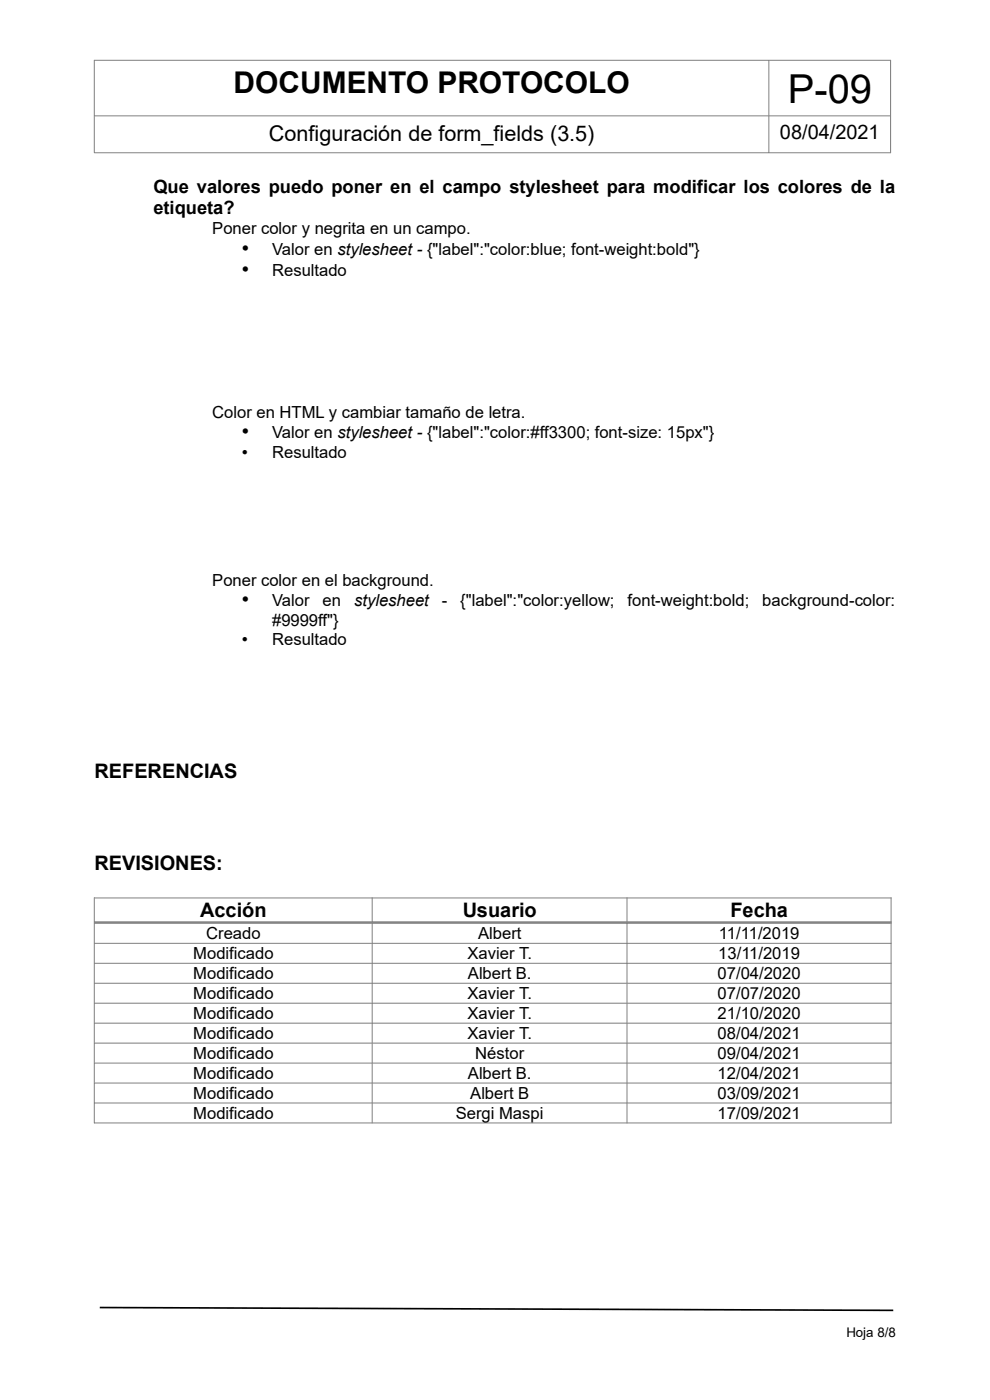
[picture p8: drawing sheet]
<svg xmlns="http://www.w3.org/2000/svg" width="210mm" height="297mm" viewBox="0 0 210 297" stroke-linecap="round" stroke-linejoin="round" font-family="sans-serif">
<defs><g id="words">
<text font-size="8.5" x="167.1" y="21.8">P-09</text>
<text font-size="6.3" x="49.6" y="19.7">DOCUMENTO PROTOCOLO</text>
<text font-size="4.6" x="57" y="29.9">Configuración de form_fields (3.5)</text>
<g font-size="4.2">
<text x="165.5" y="29.5">08/04/2021</text>
<text x="51.4" y="54.1">•</text>
<text x="51.4" y="58.7">•</text>
<text x="51.4" y="92.9">•</text>
<text x="51.4" y="128.6">•</text>
<text x="20" y="165.1">REFERENCIAS</text>
<text x="20" y="184.6">REVISIONES:</text>
<text x="42.5" y="194.5">Acción</text>
<text x="98.1" y="194.5">Usuario</text>
<text x="154.9" y="194.5">Fecha</text>
</g>
<g font-size="3.9">
<text x="32.5" y="40.9">Que valores puedo poner en el campo stylesheet para modificar los colores de la</text>
<text x="32.5" y="45.5">etiqueta?</text>
</g>
<g font-size="3.5">
<text x="45" y="49.7">Poner color y negrita en un campo.</text>
<text x="57.7" y="54.1">Valor en stylesheet - {&quot;label&quot;:&quot;color:blue; font-weight:bold&quot;}</text>
<text x="57.7" y="58.7">Resultado</text>
<text x="45" y="88.6">Color en HTML y cambiar tamaño de letra.</text>
<text x="57.7" y="92.9">Valor en stylesheet - {&quot;label&quot;:&quot;color:#ff3300; font-size: 15px&quot;}</text>
<text x="51.4" y="97.2">•</text>
<text x="57.7" y="97.2">Resultado</text>
<text x="45" y="124.3">Poner color en el background.</text>
<text x="57.7" y="128.6">Valor</text>
<text x="68.4" y="128.6">en</text>
<text x="75.1" y="128.6">stylesheet</text>
<text x="93.7" y="128.6">-</text>
<text x="97.6" y="128.6">{&quot;label&quot;:&quot;color:yellow;</text>
<text x="133.1" y="128.6">font-weight:bold;</text>
<text x="161.7" y="128.6">background-color:</text>
<text x="51.4" y="136.9">•</text>
<text x="57.7" y="132.8">#9999ff&quot;}</text>
<text x="57.7" y="136.9">Resultado</text>
<text x="41" y="203.5">Modificado</text>
<text x="43.7" y="199.3">Creado</text>
<text x="99.2" y="203.5">Xavier T.</text>
<text x="101.4" y="199.3">Albert</text>
<text x="152.4" y="203.5">13/11/2019</text>
<text x="152.5" y="199.3">11/11/2019</text>
<text x="41" y="207.7">Modificado</text>
<text x="99.3" y="207.7">Albert B.</text>
<text x="152.2" y="207.7">07/04/2020</text>
<text x="41" y="212">Modificado</text>
<text x="99.2" y="212">Xavier T.</text>
<text x="152.2" y="212">07/07/2020</text>
<text x="41" y="216.2">Modificado</text>
<text x="41" y="220.4">Modificado</text>
<text x="99.2" y="216.2">Xavier T.</text>
<text x="99.2" y="220.4">Xavier T.</text>
<text x="152.2" y="216.2">21/10/2020</text>
<text x="152.2" y="220.4">08/04/2021</text>
<text x="41" y="224.7">Modificado</text>
<text x="100.8" y="224.7">Néstor</text>
<text x="152.2" y="224.7">09/04/2021</text>
<text x="41" y="228.9">Modificado</text>
<text x="41" y="233.1">Modificado</text>
<text x="99.3" y="228.9">Albert B.</text>
<text x="99.8" y="233.1">Albert B</text>
<text x="152.2" y="228.9">12/04/2021</text>
<text x="152.2" y="233.1">03/09/2021</text>
<text x="41" y="237.4">Modificado</text>
<text x="96.7" y="237.4">Sergi Maspi</text>
<text x="152.2" y="237.4">17/09/2021</text>
</g>
<text font-size="2.8" x="179.5" y="283.7">Hoja 8/8</text>
</g></defs>
<g fill="none" stroke="#808080" stroke-width=".21">
<path d="M20 12.8h169M20 12.7v19.7M163.1 12.7v19.7M188.9 12.7v19.7M20 24.6h169M20 32.4h169M19.9 190.5h169.2M20 190.4v47.9M79 190.4v47.9M133 190.4v47.9M189 190.4v47.9M19.9 200.1h169.2"/>
<path d="M19.9 204.4h169.2M19.9 208.6h169.2M19.9 212.8h169.2M19.9 217.1h169.2M19.9 221.3h169.2M19.9 225.5h169.2M19.9 229.8h169.2M19.9 234h169.2M19.9 238.2h169.2"/>
</g>
<path d="M19.9 195.7h169.2" fill="none" stroke="#808080" stroke-width=".53"/>
<path d="M21.2 277.4l168.3 .6" fill="none" stroke="#000" stroke-width=".35"/>
<use href="#words"/>
</svg>
